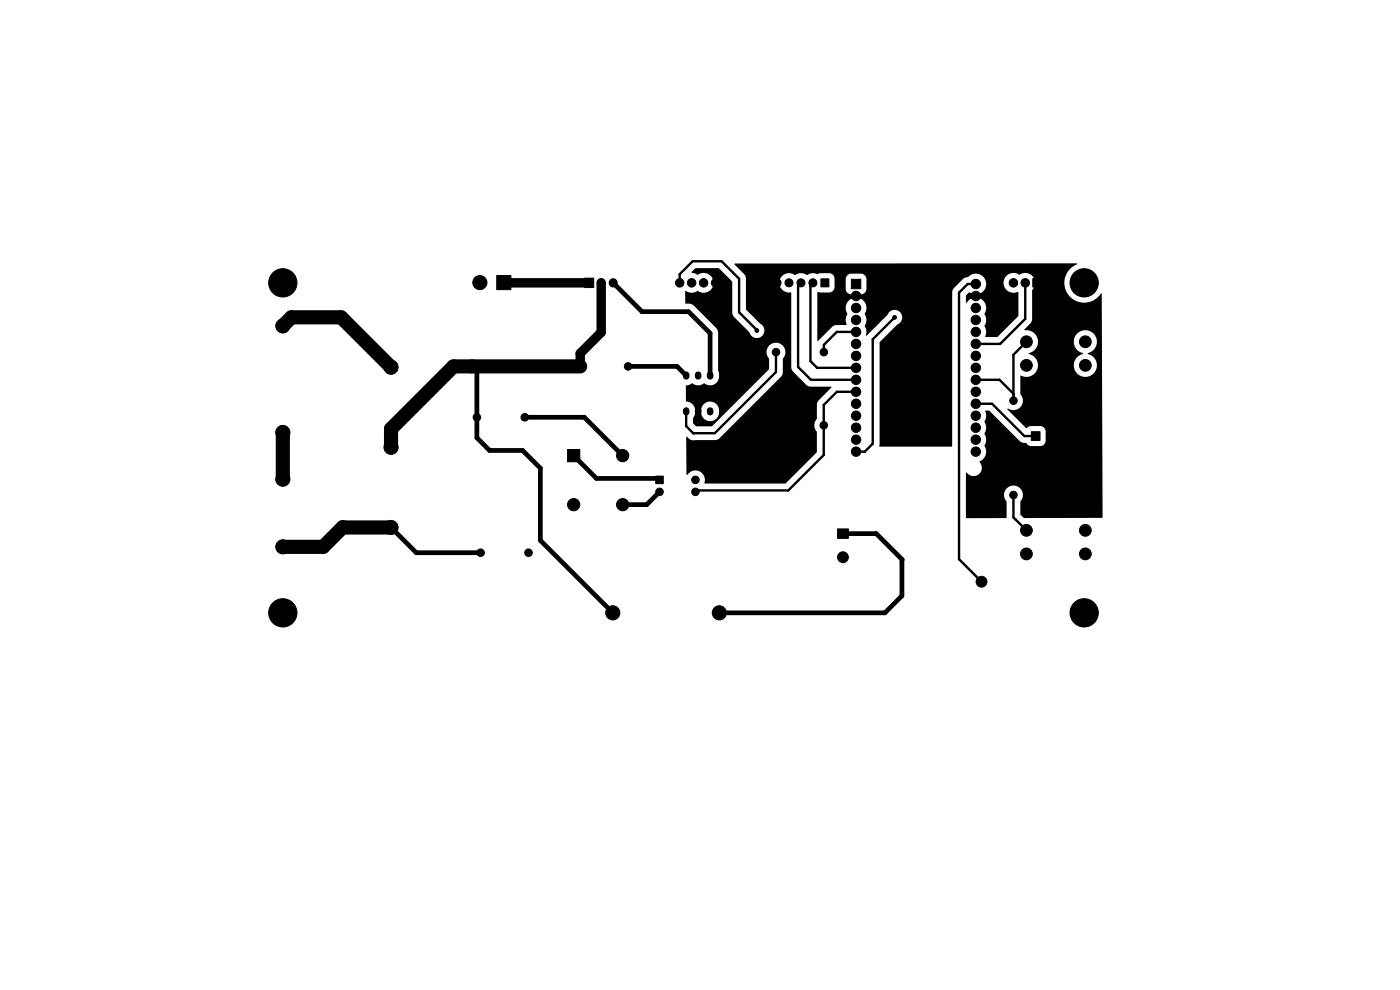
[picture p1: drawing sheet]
<svg xmlns="http://www.w3.org/2000/svg" width="297mm" height="210mm" viewBox="0 0 297 210" stroke-linecap="round" stroke-linejoin="round" font-family="sans-serif">
<g fill="#000" stroke="#000" stroke-width=".21">
<path d="M105.4 58.4h3v3h-3zM174.2 59.2h1.7v1.7h-1.7zM124 59h2v2h-2zM180.6 59.2h2v2h-2zM219.1 59.1h1.8v1.8h-1.8zM120.4 95.4h2.6v2.6h-2.6zM218.8 91.6h1.8v1.8h-1.8zM139.1 101h1.6v1.6h-1.6zM177.7 112.2h2.3v2h-2.3z"/>
<circle cx="58.4" cy="58.4" r=".4"/>
<circle cx="60" cy="60" r="3"/>
<circle cx="60" cy="57.7" r=".4"/>
<circle cx="61.6" cy="58.4" r=".4"/>
<circle cx="101.8" cy="59.9" r="1.5"/>
<circle cx="144.2" cy="60" r=".9"/>
<circle cx="146.7" cy="60" r=".9"/>
<circle cx="149.3" cy="60" r=".9"/>
<circle cx="151.8" cy="60" r=".9"/>
<circle cx="164.8" cy="60" r=".85"/>
<circle cx="167.4" cy="60" r=".85"/>
<circle cx="169.9" cy="60" r=".85"/>
<circle cx="172.5" cy="60" r=".85"/>
<circle cx="215" cy="60" r=".9"/>
<circle cx="217.5" cy="60" r=".9"/>
<circle cx="228.4" cy="58.4" r=".4"/>
<circle cx="230" cy="60" r="3"/>
<circle cx="230" cy="57.7" r=".4"/>
<circle cx="231.6" cy="58.4" r=".4"/>
<circle cx="57.7" cy="60" r=".4"/>
<circle cx="58.4" cy="61.6" r=".4"/>
<circle cx="60" cy="69.1" r="1.5"/>
<circle cx="60" cy="62.3" r=".4"/>
<circle cx="61.6" cy="61.6" r=".4"/>
<circle cx="62.2" cy="60" r=".4"/>
<circle cx="83" cy="77.9" r="1.5"/>
<circle cx="123.1" cy="77.7" r=".8"/>
<circle cx="133.2" cy="77.7" r=".8"/>
<circle cx="160.6" cy="70.1" r=".4"/>
<circle cx="164.6" cy="74.7" r=".8"/>
<circle cx="174.8" cy="74.7" r=".8"/>
<circle cx="181.6" cy="70.4" r="1"/>
<circle cx="181.6" cy="65.3" r="1"/>
<circle cx="181.6" cy="75.5" r="1"/>
<circle cx="181.6" cy="78" r="1"/>
<circle cx="181.6" cy="62.8" r="1"/>
<circle cx="181.6" cy="67.9" r="1"/>
<circle cx="181.6" cy="72.9" r="1"/>
<circle cx="189.8" cy="67.3" r=".4"/>
<circle cx="207" cy="60.2" r="1"/>
<circle cx="207" cy="78" r="1"/>
<circle cx="207" cy="65.3" r="1"/>
<circle cx="207" cy="67.9" r="1"/>
<circle cx="207" cy="75.5" r="1"/>
<circle cx="207" cy="62.8" r="1"/>
<circle cx="207" cy="72.9" r="1"/>
<circle cx="207" cy="70.4" r="1"/>
<circle cx="217.7" cy="77.5" r="1.25"/>
<circle cx="217.7" cy="72.5" r="1.25"/>
<circle cx="227.7" cy="60" r=".4"/>
<circle cx="228.4" cy="61.6" r=".4"/>
<circle cx="230" cy="62.3" r=".4"/>
<circle cx="230.2" cy="77.5" r="1.25"/>
<circle cx="230.2" cy="72.5" r="1.25"/>
<circle cx="231.6" cy="61.6" r=".4"/>
<circle cx="232.2" cy="60" r=".4"/>
<circle cx="60" cy="91.7" r="1.5"/>
<circle cx="83" cy="94.9" r="1.5"/>
<circle cx="101.2" cy="88.5" r=".8"/>
<circle cx="111.3" cy="88.5" r=".8"/>
<circle cx="132.1" cy="96.7" r="1.3"/>
<circle cx="164.6" cy="90.2" r=".8"/>
<circle cx="174.8" cy="90.2" r=".8"/>
<circle cx="181.6" cy="93.3" r="1"/>
<circle cx="181.6" cy="80.6" r="1"/>
<circle cx="181.6" cy="85.6" r="1"/>
<circle cx="181.6" cy="90.7" r="1"/>
<circle cx="181.6" cy="95.8" r="1"/>
<circle cx="181.6" cy="83.1" r="1"/>
<circle cx="181.6" cy="88.2" r="1"/>
<circle cx="207" cy="85.6" r="1"/>
<circle cx="207" cy="80.6" r="1"/>
<circle cx="207" cy="88.2" r="1"/>
<circle cx="207" cy="90.7" r="1"/>
<circle cx="207" cy="83.1" r="1"/>
<circle cx="207" cy="95.8" r="1"/>
<circle cx="207" cy="93.3" r="1"/>
<circle cx="215" cy="85" r=".8"/>
<circle cx="219.7" cy="97.5" r=".92"/>
<circle cx="225.2" cy="85" r=".8"/>
<circle cx="60" cy="116" r="1.5"/>
<circle cx="60" cy="101.7" r="1.5"/>
<circle cx="83" cy="111.9" r="1.5"/>
<circle cx="102" cy="117.2" r=".8"/>
<circle cx="112.1" cy="117.2" r=".8"/>
<circle cx="121.7" cy="107.1" r="1.3"/>
<circle cx="132.1" cy="107.1" r="1.3"/>
<circle cx="139.9" cy="104.3" r=".8"/>
<circle cx="147.5" cy="101.8" r=".8"/>
<circle cx="147.5" cy="104.3" r=".8"/>
<circle cx="178.8" cy="118.2" r="1.15"/>
<circle cx="208.2" cy="108" r="1.15"/>
<circle cx="215" cy="105" r=".8"/>
<circle cx="217.7" cy="117.5" r="1.25"/>
<circle cx="217.7" cy="112.5" r="1.25"/>
<circle cx="225.2" cy="105" r=".8"/>
<circle cx="230.3" cy="117.5" r="1.25"/>
<circle cx="230.3" cy="112.5" r="1.25"/>
<circle cx="57.7" cy="130" r=".4"/>
<circle cx="58.4" cy="128.4" r=".4"/>
<circle cx="58.4" cy="131.6" r=".4"/>
<circle cx="60" cy="130" r="3"/>
<circle cx="60" cy="127.8" r=".4"/>
<circle cx="60" cy="132.2" r=".4"/>
<circle cx="61.6" cy="128.4" r=".4"/>
<circle cx="61.6" cy="131.6" r=".4"/>
<circle cx="62.3" cy="130" r=".4"/>
<circle cx="130" cy="130" r="1.5"/>
<circle cx="152.6" cy="130" r="1.5"/>
<circle cx="208.2" cy="123.4" r="1.15"/>
<circle cx="227.8" cy="130" r=".4"/>
<circle cx="228.4" cy="128.4" r=".4"/>
<circle cx="228.4" cy="131.6" r=".4"/>
<circle cx="230" cy="130" r="3"/>
<circle cx="230" cy="127.8" r=".4"/>
<circle cx="230" cy="132.2" r=".4"/>
<circle cx="231.6" cy="128.4" r=".4"/>
<circle cx="231.6" cy="131.6" r=".4"/>
<circle cx="232.2" cy="130" r=".4"/>
</g>
<path d="M145.6 79.5v.3M148.1 79.5v.3M150.6 79.5v.3M145.6 87.1v.3M148.1 87.1v.3M150.6 87.1v.3" fill="none" stroke="#000" stroke-width="1.4"/>
<path d="M127.5 60h.1M130.1 60h.1" fill="none" stroke="#000" stroke-width="1.9"/>
<g fill="none" stroke="#000" stroke-width=".51">
<path d="M144.2 60v-1.8l2.7-2.8h6.2l3.7 3.7v7.1l3.8 3.9M169.9 60l-.6 .6v17.3l2.7 2.7h9.6M172.5 60l-.6 .5v16.1l1.5 1.4h8.2M217.5 60v7.6l-5.3 5.3h-5.2M164.6 74.7v4.2l-13 13h-4.5l-1.5-1.5v-3.1M181.6 70.4h-4.1l-2.7 2.8v1.5M189.8 67.3l-4.7 4.7v22.1l-1.6 1.7h-1.9M207 60.2h-1.7l-1.8 1.9v56.5l4.7 4.8M217.7 72.5l-2.7 2.8v9.7M174.8 96.5h.1M174.8 96.5l-7.6 7.5h-19.4l-.3 .3M181.6 83.1h-4.1l-2.7 2.8v10.6"/>
<path d="M207 85.6h3.5l6.8 6.9h2.4M207 80.6h5l3 2.9M215 105v4.8l2.7 2.7M215.4 110.2h.1"/>
</g>
<path d="M106.9 59.9v.1M124.9 59.9l.1 .1M130.1 60l6.1 6.1h9.9l4.5 4.6v9M100.1 77.7l1.1 1.1v14.1l2.7 2.7h7l3.7 3.7v15.3l15.4 15.4M133.2 77.7h10.4l2 2M111.3 88.5h12.7l8.1 8.2M121.7 96.7l4.8 4.8h13.1l.3 .3M83 111.9l5.3 5.3h13.7M121.7 107.1v.6M139.9 104.3l-2.7 2.8h-5.1M178.8 113.2h7.1l5.5 5.5-.1 7.7-3.6 3.6h-35.1" fill="none" stroke="#000" stroke-width="1"/>
<path d="M60 69.1l1.8-1.8h10.6l10.6 10.6M123.1 77.7h-26.9l-13.2 13.3v3.9M60 91.7v10M83 111.9l-10.3-.1-4.1 4.2h-8.6" fill="none" stroke="#000" stroke-width="3"/>
<path d="M106.9 60h18.1M127.5 60v10.5l-4.4 4.5v2.7" fill="none" stroke="#000" stroke-width="2"/>
<path d="M147.5 56.9h5l2.8 2.8 .1 7 .3 .5 3.3 3.3a1.61 1.61 0 0 0 2.6 .8 1.61 1.61 0 0 0-.3-2.6l-3-3.1-.1-6.9-.3-.6-2.1-2 .1-.2h72.5l.1 .2a4.2 4.2 0 0 0-1.7 6.6 4.2 4.2 0 0 0 6.8-.4l.1 .1 .2 47.4-16.6 .1-.8-.8v-2.7a2.02 2.02 0 0 0-.1-2.8 2.02 2.02 0 0 0-2.8 0 2.02 2.02 0 0 0-.1 2.8v3.5h-8.5l-.1-9.5 .1-.2a1.83 1.83 0 0 0 2.7 .4 1.83 1.83 0 0 0 .1-2.7 2.34 2.34 0 0 0 1.1-3.4 2.49 2.49 0 0 0 0-2.6 2.47 2.47 0 0 0 0-2.5l.1-.4a2.64 2.64 0 0 0 0-1.8l.9-.1 6.6 6.6 .6 .2 .6 .1 .3 .4 .6 .2h2.1a1.19 1.19 0 0 0 1.1-1.1v-2.1a1.2 1.2 0 0 0-1.1-1h-2.1l-.9 .4-4-3.9v-.2a2.11 2.11 0 0 0 2.8-.4 2.11 2.11 0 0 0 0-2.8v-3.8a2.74 2.74 0 0 0 3.6-1.6l.1-.6h7.6v.3a2.48 2.48 0 0 0 4.2 1.5 2.48 2.48 0 0 0-1.3-4.3l.1-.1a2.46 2.46 0 0 0 1.5-3.8 2.46 2.46 0 0 0-4.1 0 2.46 2.46 0 0 0 1.5 3.8v.2a2.44 2.44 0 0 0-1.9 2.4h-7.6l-.1-.7a2.64 2.64 0 0 0-1.9-1.8l.1-.1a2.49 2.49 0 0 0 1.9-2.9 2.49 2.49 0 0 0-2.9-2v-.1l1.4-1.4 .2-.6 .1-6.3a2.16 2.16 0 0 0 .1-3 2.16 2.16 0 0 0-2.9-.3 2.12 2.12 0 0 0-3.3 1.6 2.12 2.12 0 0 0 3.1 2v5.2l-4.4 4.4h-2.5a3 3 0 0 0-.2-2.4 2.47 2.47 0 0 0 0-2.6 2.23 2.23 0 0 0-.8-3.1 2.23 2.23 0 0 0-3.1 .8l-.1-.1v-1.4l.6-.7a2.25 2.25 0 0 0 3.4-.7 2.25 2.25 0 0 0-1.3-3.2 3.5 3.5 0 0 0-2.4 .7l-.6 .1-.4 .4-1.9 1.9-.3 .7-.1 32.8h-15.4l.1-22.1 3.7-3.7a1.61 1.61 0 0 0 .6-2.7 1.61 1.61 0 0 0-2.6 .6l-4.5 4.4a3.3 3.3 0 0 0-.3-2.1 2.47 2.47 0 0 0 0-2.6 2.23 2.23 0 0 0-2-3.4 2.23 2.23 0 0 0-1.7 3.6 3 3 0 0 0-.2 2.2l-2.3 .1-.5 .1-3.2 3.2h-.2v-10.3l.1-.1 .6 .2h1.8a1.18 1.18 0 0 0 1.1-.8l2.4 .1a1.2 1.2 0 0 0 1.1 1h2.3a1.2 1.2 0 0 0 1-1.1v-2.2a1.2 1.2 0 0 0-1.1-1.1l-2.3 .1a1.2 1.2 0 0 0-1 1.1v2.1h-2.4v-2.3a1.2 1.2 0 0 0-1.1-1.1l-1.9 .1a.87 .87 0 0 1-1.1 0 2.41 2.41 0 0 0-1.7 .4 2.37 2.37 0 0 0-2.6-.1 2.08 2.08 0 0 0-3.2 1.4 2.08 2.08 0 0 0 2.4 2.4l.1 15.7 .1 .7 3.4 3.4 .6 .1 4.4 .1-3 3.2-.1 .5v3a2.1 2.1 0 0 0 0 2.8v4.3l-6.7 6.7h-17.1a2.1 2.1 0 0 0-1.1-2.6 2.1 2.1 0 0 0-2.7 .8l-.1-.2v-7.9l.1-.1 .7 .6 .7 .2 4.7-.1 .7-.3 13.3-13.2 .3-.7v-3a2.02 2.02 0 0 0-.1-2.8 2.02 2.02 0 0 0-2.8 0 2.02 2.02 0 0 0 0 2.8l-.1 2.3-12 12h-3.4l-.6-.6-.1-1.1 .5-1.2h1.2l.1 .2a1.96 1.96 0 0 0 2.5 1.5 1.96 1.96 0 0 0 1.2-2.7 1.91 1.91 0 0 0-2.1-1.3 1.91 1.91 0 0 0-1.7 1.8v.5h-1.2a1.98 1.98 0 0 0-1.9-2.3l-.1-3.3 .9-.4a.53 .53 0 0 1 1 .1 2.38 2.38 0 0 0 2-.3 2.01 2.01 0 0 0 2.6-.1 2.01 2.01 0 0 0 .4-2.5l-.1-8.1-.1-.6-.3-.5-4.7-4.7-.7-.3-1.1-.1v-2.6l.1-.1a2.38 2.38 0 0 0 2.6 0 2.13 2.13 0 0 0 3.2-1.9 2.13 2.13 0 0 0-3.4-1.5l-1.2-.5z" fill="#000"/>
</svg>
